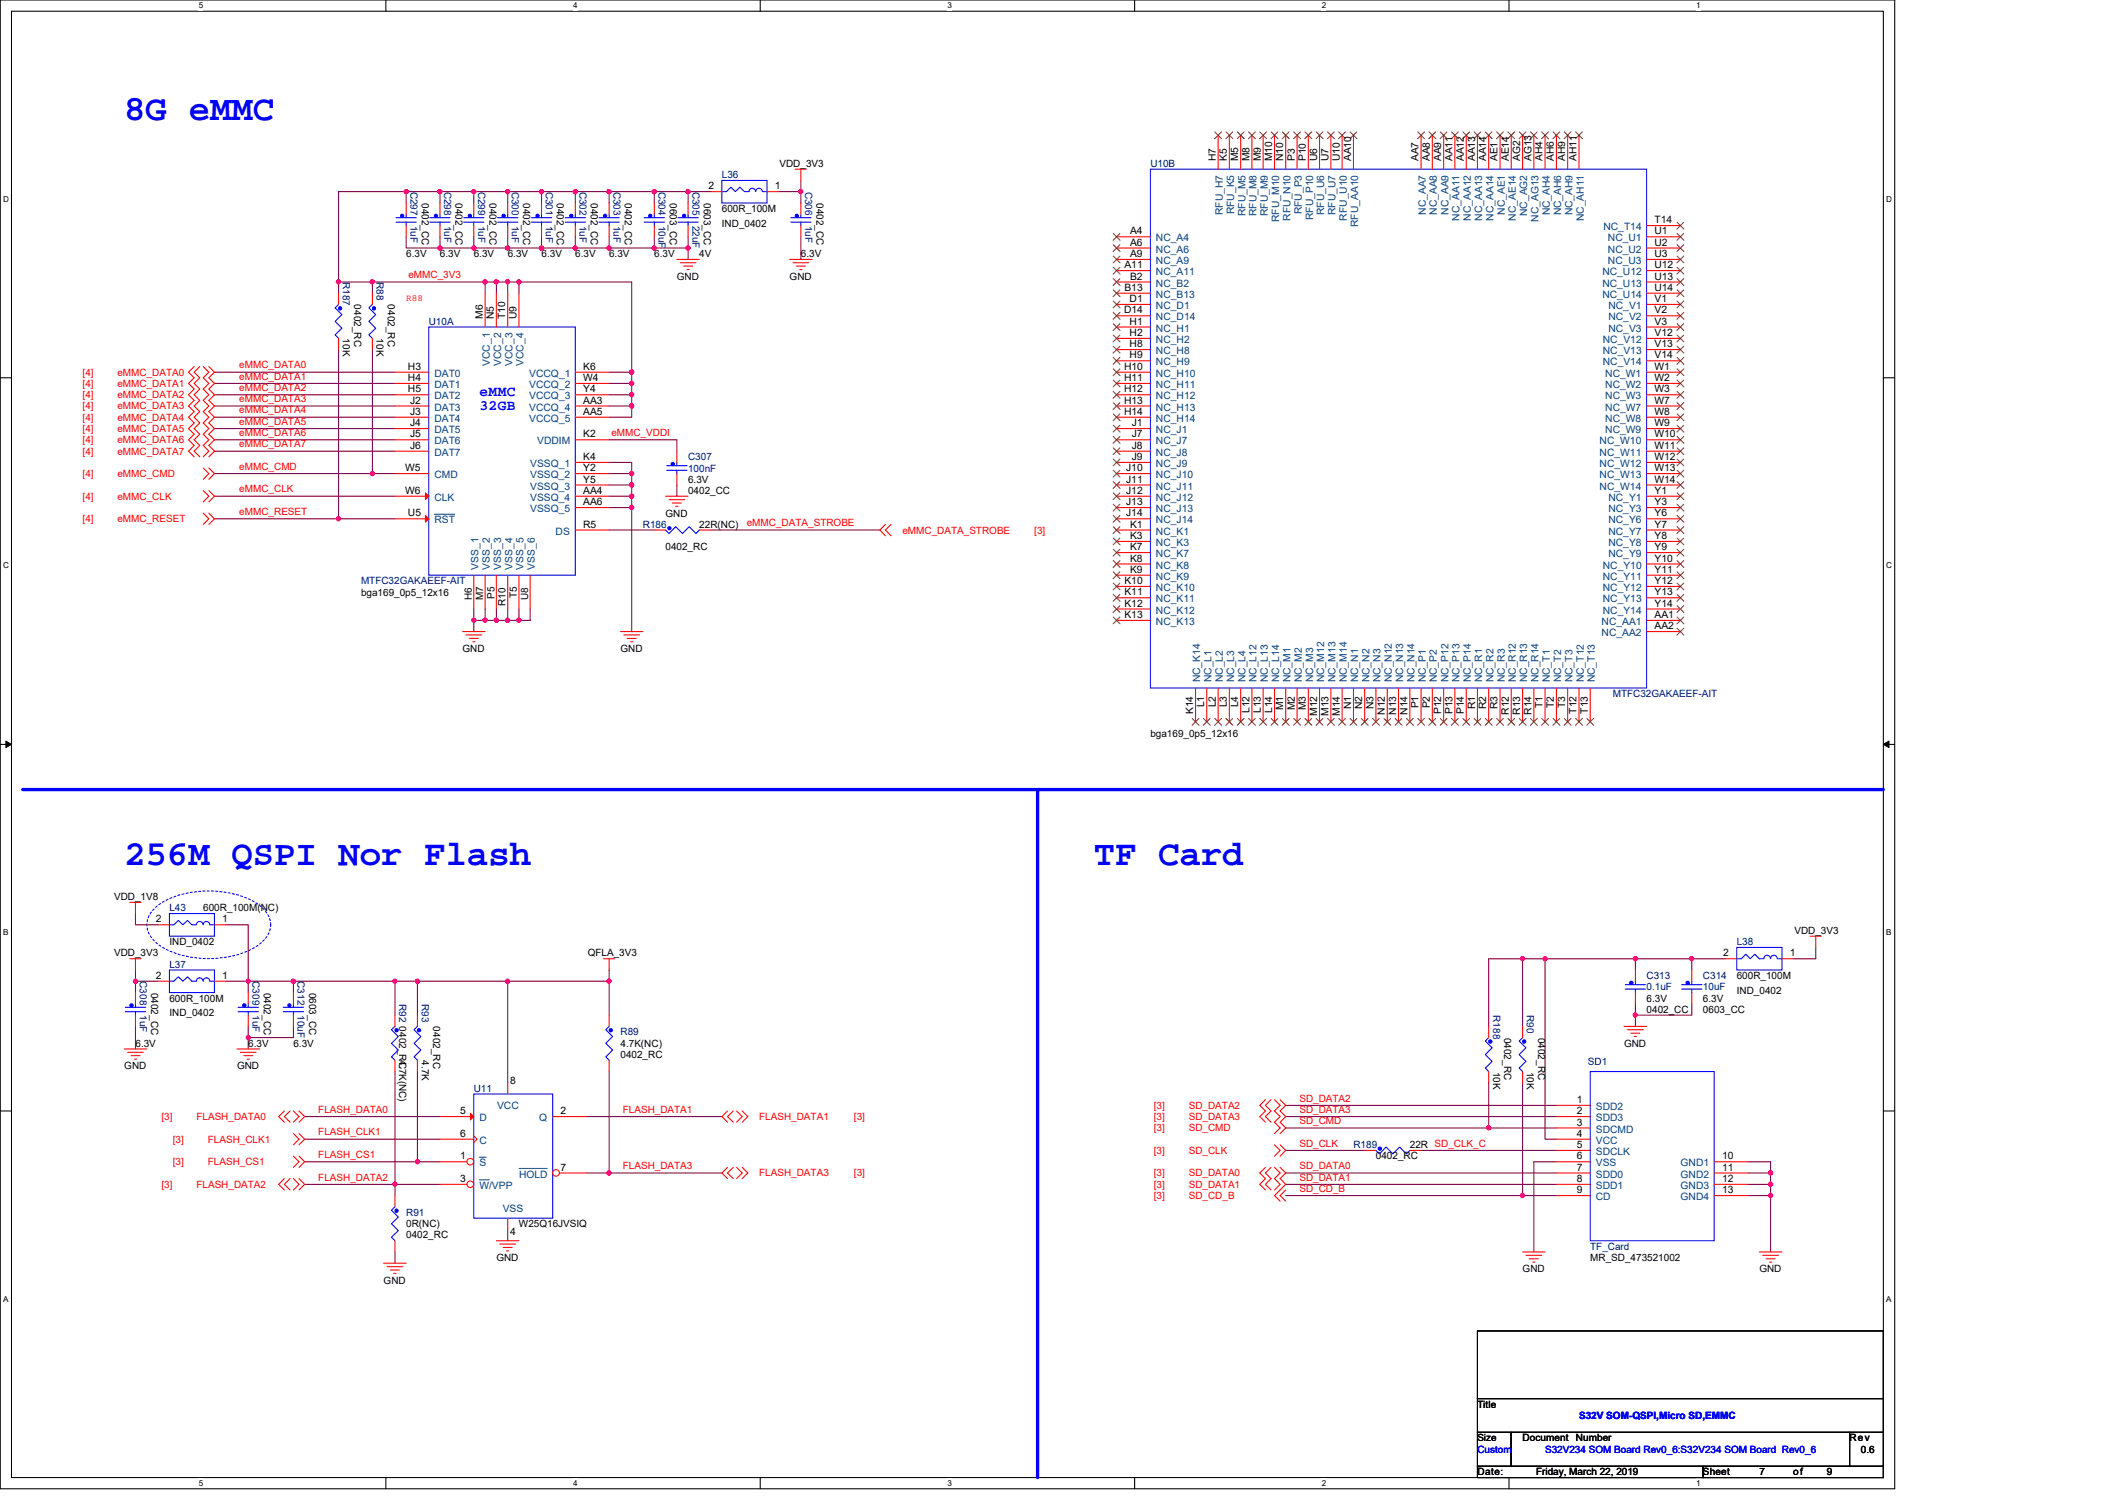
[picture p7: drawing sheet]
<svg xmlns="http://www.w3.org/2000/svg" width="297mm" height="210mm" viewBox="0 0 297 210" stroke-linecap="round" stroke-linejoin="round" font-family="sans-serif">
<defs><g id="words">
<g font-size="5" fill="#00f">
<text x="17.4" y="16.8">8G eMMC</text>
<text x="17.4" y="120.7">256M QSPI Nor Flash</text>
<text x="152.8" y="120.7">TF Card</text>
</g>
<g font-size="2" fill="#00f">
<text x="67" y="55.2">eMMC</text>
<text x="67" y="57.3">32GB</text>
</g>
<g font-size="1.4">
<text x="108.9" y="23.3">VDD_3V3</text>
<text x="169.8" y="22.5" transform="rotate(-90 169.8 22.5)">H7</text>
<text x="171.3" y="22.5" transform="rotate(-90 171.3 22.5)">K5</text>
<text x="172.9" y="22.5" transform="rotate(-90 172.9 22.5)">M5</text>
<text x="174.5" y="22.5" transform="rotate(-90 174.5 22.5)">M8</text>
<text x="176.1" y="22.5" transform="rotate(-90 176.1 22.5)">M9</text>
<text x="177.6" y="22.5" transform="rotate(-90 177.6 22.5)">M10</text>
<text x="179.2" y="22.5" transform="rotate(-90 179.2 22.5)">N10</text>
<text x="180.8" y="22.5" transform="rotate(-90 180.8 22.5)">P3</text>
<text x="182.4" y="22.5" transform="rotate(-90 182.4 22.5)">P10</text>
<text x="183.9" y="22.5" transform="rotate(-90 183.9 22.5)">U6</text>
<text x="185.5" y="22.5" transform="rotate(-90 185.5 22.5)">U7</text>
<text x="187.1" y="22.5" transform="rotate(-90 187.1 22.5)">U10</text>
<text x="188.7" y="22.5" transform="rotate(-90 188.7 22.5)">AA10</text>
<text x="198.1" y="22.5" transform="rotate(-90 198.1 22.5)">AA7</text>
<text x="199.7" y="22.5" transform="rotate(-90 199.7 22.5)">AA8</text>
<text x="201.3" y="22.5" transform="rotate(-90 201.3 22.5)">AA9</text>
<text x="202.8" y="22.5" transform="rotate(-90 202.8 22.5)">AA11</text>
<text x="204.4" y="22.5" transform="rotate(-90 204.4 22.5)">AA12</text>
<text x="206" y="22.5" transform="rotate(-90 206 22.5)">AA13</text>
<text x="207.6" y="22.5" transform="rotate(-90 207.6 22.5)">AA14</text>
<text x="209.1" y="22.5" transform="rotate(-90 209.1 22.5)">AE1</text>
<text x="210.7" y="22.5" transform="rotate(-90 210.7 22.5)">AE14</text>
<text x="212.3" y="22.5" transform="rotate(-90 212.3 22.5)">AG2</text>
<text x="213.9" y="22.5" transform="rotate(-90 213.9 22.5)">AG13</text>
<text x="215.4" y="22.5" transform="rotate(-90 215.4 22.5)">AH4</text>
<text x="217" y="22.5" transform="rotate(-90 217 22.5)">AH6</text>
<text x="218.6" y="22.5" transform="rotate(-90 218.6 22.5)">AH9</text>
<text x="220.2" y="22.5" transform="rotate(-90 220.2 22.5)">AH11</text>
<text x="58.9" y="28.3" transform="rotate(90 58.9 28.3)">0402_CC</text>
<text x="63.6" y="28.3" transform="rotate(90 63.6 28.3)">0402_CC</text>
<text x="68.3" y="28.3" transform="rotate(90 68.3 28.3)">0402_CC</text>
<text x="73.1" y="28.3" transform="rotate(90 73.1 28.3)">0402_CC</text>
<text x="77.8" y="28.3" transform="rotate(90 77.8 28.3)">0402_CC</text>
<text x="82.5" y="28.3" transform="rotate(90 82.5 28.3)">0402_CC</text>
<text x="87.2" y="28.3" transform="rotate(90 87.2 28.3)">0402_CC</text>
<text x="93.5" y="28.3" transform="rotate(90 93.5 28.3)">0603_CC</text>
<text x="98.3" y="28.3" transform="rotate(90 98.3 28.3)">0603_CC</text>
<text x="98.9" y="26.4">2</text>
<text x="100.8" y="29.6">600R_100M</text>
<text x="108.2" y="26.4">1</text>
<text x="114" y="28.3" transform="rotate(90 114 28.3)">0402_CC</text>
<text x="56.7" y="35.9">6.3V</text>
<text x="61.4" y="35.9">6.3V</text>
<text x="66.2" y="35.9">6.3V</text>
<text x="70.9" y="35.9">6.3V</text>
<text x="75.6" y="35.9">6.3V</text>
<text x="80.3" y="35.9">6.3V</text>
<text x="85.1" y="35.9">6.3V</text>
<text x="91.4" y="35.9">6.3V</text>
<text x="97.7" y="35.9">4V</text>
<text x="100.8" y="31.7">IND_0402</text>
<text x="111.8" y="35.9">6.3V</text>
<text x="157.8" y="32.7">A4</text>
<text x="157.8" y="34.3">A6</text>
<text x="157.8" y="35.9">A9</text>
<text x="231.1" y="31.2">T14</text>
<text x="231.1" y="32.7">U1</text>
<text x="231.1" y="34.3">U2</text>
<text x="231.1" y="35.9">U3</text>
<text x="94.5" y="39.1">GND</text>
<text x="110.3" y="39.1">GND</text>
<text x="157" y="37.4">A11</text>
<text x="157" y="40.6">B13</text>
<text x="157.8" y="39">B2</text>
<text x="231.1" y="37.4">U12</text>
<text x="231.1" y="39">U13</text>
<text x="231.1" y="40.6">U14</text>
<text x="47.9" y="47.2" transform="rotate(90 47.9 47.2)">10K</text>
<text x="49.4" y="42.5" transform="rotate(90 49.4 42.5)">0402_RC</text>
<text x="52.6" y="47.2" transform="rotate(90 52.6 47.2)">10K</text>
<text x="54.2" y="42.5" transform="rotate(90 54.2 42.5)">0402_RC</text>
<text x="67.4" y="44.6" transform="rotate(-90 67.4 44.6)">M6</text>
<text x="69" y="44.6" transform="rotate(-90 69 44.6)">N5</text>
<text x="70.6" y="44.6" transform="rotate(-90 70.6 44.6)">T10</text>
<text x="72.1" y="44.6" transform="rotate(-90 72.1 44.6)">U9</text>
<text x="157" y="43.8">D14</text>
<text x="157.8" y="42.2">D1</text>
<text x="157.8" y="45.3">H1</text>
<text x="157.8" y="46.9">H2</text>
<text x="231.1" y="42.2">V1</text>
<text x="231.1" y="43.8">V2</text>
<text x="231.1" y="45.3">V3</text>
<text x="231.1" y="46.9">V12</text>
<text x="57" y="53.2">H4</text>
<text x="57" y="51.6">H3</text>
<text x="81.4" y="51.6">K6</text>
<text x="81.4" y="53.2">W4</text>
<text x="157" y="51.6">H10</text>
<text x="157" y="53.2">H11</text>
<text x="157.8" y="48.5">H8</text>
<text x="157.8" y="50">H9</text>
<text x="231.1" y="48.5">V13</text>
<text x="231.1" y="50">V14</text>
<text x="231.1" y="51.6">W1</text>
<text x="231.1" y="53.2">W2</text>
<text x="57" y="54.8">H5</text>
<text x="57.3" y="59.5">J4</text>
<text x="57.3" y="57.9">J3</text>
<text x="57.3" y="56.3">J2</text>
<text x="81.4" y="54.8">Y4</text>
<text x="81.4" y="56.3">AA3</text>
<text x="81.4" y="57.9">AA5</text>
<text x="157" y="54.8">H12</text>
<text x="157" y="56.3">H13</text>
<text x="157" y="57.9">H14</text>
<text x="158" y="59.5">J1</text>
<text x="231.1" y="54.8">W3</text>
<text x="231.1" y="56.3">W7</text>
<text x="231.1" y="57.9">W8</text>
<text x="231.1" y="59.5">W9</text>
<text x="56.6" y="65.8">W5</text>
<text x="57.3" y="62.7">J6</text>
<text x="57.3" y="61.1">J5</text>
<text x="81.4" y="64.2">K4</text>
<text x="81.4" y="65.8">Y2</text>
<text x="81.4" y="61.1">K2</text>
<text x="157.3" y="65.8">J10</text>
<text x="158" y="61.1">J7</text>
<text x="158" y="62.7">J8</text>
<text x="158" y="64.2">J9</text>
<text x="231.1" y="65.8">W13</text>
<text x="231.1" y="64.2">W12</text>
<text x="231.1" y="61.1">W10</text>
<text x="231.1" y="62.7">W11</text>
<text x="56.6" y="68.9">W6</text>
<text x="81.4" y="67.4">Y5</text>
<text x="81.4" y="68.9">AA4</text>
<text x="81.4" y="70.5">AA6</text>
<text x="96.1" y="67.4">6.3V</text>
<text x="96.1" y="69">0402_CC</text>
<text x="157.3" y="67.4">J11</text>
<text x="157.3" y="68.9">J12</text>
<text x="157.3" y="70.5">J13</text>
<text x="231.1" y="70.5">Y3</text>
<text x="231.1" y="68.9">Y1</text>
<text x="231.1" y="67.4">W14</text>
<text x="57" y="72.1">U5</text>
<text x="81.4" y="73.7">R5</text>
<text x="92.9" y="76.9">0402_RC</text>
<text x="92.9" y="72.1">GND</text>
<text x="97.7" y="73.7">22R(NC)</text>
<text x="157.3" y="72.1">J14</text>
<text x="157.8" y="73.7">K1</text>
<text x="157.8" y="75.2">K3</text>
<text x="157.8" y="76.8">K7</text>
<text x="231.1" y="76.8">Y9</text>
<text x="231.1" y="75.2">Y8</text>
<text x="231.1" y="73.7">Y7</text>
<text x="231.1" y="72.1">Y6</text>
<text x="50.4" y="83.1">bga169_0p5_12x16</text>
<text x="65.9" y="83.8" transform="rotate(-90 65.9 83.8)">H6</text>
<text x="67.5" y="83.8" transform="rotate(-90 67.5 83.8)">M7</text>
<text x="69" y="83.6" transform="rotate(-90 69 83.6)">P5</text>
<text x="72.2" y="83.5" transform="rotate(-90 72.2 83.5)">T5</text>
<text x="73.8" y="83.8" transform="rotate(-90 73.8 83.8)">U8</text>
<text x="157" y="81.5">K10</text>
<text x="157" y="83.1">K11</text>
<text x="157.8" y="78.4">K8</text>
<text x="157.8" y="80">K9</text>
<text x="231.1" y="83.1">Y13</text>
<text x="231.1" y="81.5">Y12</text>
<text x="231.1" y="80">Y11</text>
<text x="231.1" y="78.4">Y10</text>
<text x="70.6" y="84.6" transform="rotate(-90 70.6 84.6)">R10</text>
<text x="157" y="84.7">K12</text>
<text x="157" y="86.3">K13</text>
<text x="231.1" y="87.8">AA2</text>
<text x="231.1" y="86.3">AA1</text>
<text x="231.1" y="84.7">Y14</text>
<text x="64.6" y="91">GND</text>
<text x="86.7" y="91">GND</text>
<text x="166.6" y="99.7" transform="rotate(-90 166.6 99.7)">K14</text>
<text x="168.2" y="98.8" transform="rotate(-90 168.2 98.8)">L1</text>
<text x="169.8" y="98.8" transform="rotate(-90 169.8 98.8)">L2</text>
<text x="171.3" y="98.8" transform="rotate(-90 171.3 98.8)">L3</text>
<text x="172.9" y="98.8" transform="rotate(-90 172.9 98.8)">L4</text>
<text x="174.5" y="99.6" transform="rotate(-90 174.5 99.6)">L12</text>
<text x="176.1" y="99.6" transform="rotate(-90 176.1 99.6)">L13</text>
<text x="177.6" y="99.6" transform="rotate(-90 177.6 99.6)">L14</text>
<text x="179.2" y="99.2" transform="rotate(-90 179.2 99.2)">M1</text>
<text x="180.8" y="99.2" transform="rotate(-90 180.8 99.2)">M2</text>
<text x="182.4" y="99.2" transform="rotate(-90 182.4 99.2)">M3</text>
<text x="183.9" y="100" transform="rotate(-90 183.9 100)">M12</text>
<text x="185.5" y="100" transform="rotate(-90 185.5 100)">M13</text>
<text x="187.1" y="100" transform="rotate(-90 187.1 100)">M14</text>
<text x="188.7" y="99" transform="rotate(-90 188.7 99)">N1</text>
<text x="190.2" y="99" transform="rotate(-90 190.2 99)">N2</text>
<text x="191.8" y="99" transform="rotate(-90 191.8 99)">N3</text>
<text x="193.4" y="99.8" transform="rotate(-90 193.4 99.8)">N12</text>
<text x="195" y="99.8" transform="rotate(-90 195 99.8)">N13</text>
<text x="196.6" y="99.8" transform="rotate(-90 196.6 99.8)">N14</text>
<text x="198.1" y="98.9" transform="rotate(-90 198.1 98.9)">P1</text>
<text x="199.7" y="98.9" transform="rotate(-90 199.7 98.9)">P2</text>
<text x="201.3" y="99.7" transform="rotate(-90 201.3 99.7)">P12</text>
<text x="202.8" y="99.7" transform="rotate(-90 202.8 99.7)">P13</text>
<text x="204.4" y="99.7" transform="rotate(-90 204.4 99.7)">P14</text>
<text x="206" y="99" transform="rotate(-90 206 99)">R1</text>
<text x="207.6" y="99" transform="rotate(-90 207.6 99)">R2</text>
<text x="209.1" y="99" transform="rotate(-90 209.1 99)">R3</text>
<text x="210.7" y="99.8" transform="rotate(-90 210.7 99.8)">R12</text>
<text x="212.3" y="99.8" transform="rotate(-90 212.3 99.8)">R13</text>
<text x="213.9" y="99.8" transform="rotate(-90 213.9 99.8)">R14</text>
<text x="215.4" y="98.8" transform="rotate(-90 215.4 98.8)">T1</text>
<text x="217" y="98.8" transform="rotate(-90 217 98.8)">T2</text>
<text x="218.6" y="98.8" transform="rotate(-90 218.6 98.8)">T3</text>
<text x="220.2" y="99.7" transform="rotate(-90 220.2 99.7)">T12</text>
<text x="221.7" y="99.7" transform="rotate(-90 221.7 99.7)">T13</text>
<text x="160.7" y="102.8">bga169_0p5_12x16</text>
<text x="15.9" y="125.7">VDD_1V8</text>
<text x="21.8" y="128.8">2</text>
<text x="23.7" y="132">IND_0402</text>
<text x="28.4" y="127.3">600R_100M(NC)</text>
<text x="31" y="128.8">1</text>
<text x="250.6" y="130.4">VDD_3V3</text>
<text x="15.9" y="133.5">VDD_3V3</text>
<text x="21.8" y="136.7">2</text>
<text x="31" y="136.7">1</text>
<text x="82.1" y="133.5">QFLA_3V3</text>
<text x="240.7" y="133.5">2</text>
<text x="242.5" y="136.7">600R_100M</text>
<text x="250" y="133.5">1</text>
<text x="21.1" y="138.6" transform="rotate(90 21.1 138.6)">0402_CC</text>
<text x="23.7" y="139.8">600R_100M</text>
<text x="23.7" y="141.9">IND_0402</text>
<text x="36.8" y="138.6" transform="rotate(90 36.8 138.6)">0402_CC</text>
<text x="43.2" y="138.6" transform="rotate(90 43.2 138.6)">0603_CC</text>
<text x="55.7" y="143.3" transform="rotate(90 55.7 143.3)">0402_RC</text>
<text x="60.5" y="143.3" transform="rotate(90 60.5 143.3)">0402_RC</text>
<text x="230" y="139.8">6.3V</text>
<text x="230" y="141.4">0402_CC</text>
<text x="237.8" y="139.8">6.3V</text>
<text x="237.8" y="141.4">0603_CC</text>
<text x="242.5" y="138.7">IND_0402</text>
<text x="17.4" y="149.3">GND</text>
<text x="18.9" y="146.1">6.3V</text>
<text x="33.1" y="149.3">GND</text>
<text x="34.7" y="146.1">6.3V</text>
<text x="41" y="146.1">6.3V</text>
<text x="55.7" y="148" transform="rotate(90 55.7 148)">4.7K(NC)</text>
<text x="58.9" y="148" transform="rotate(90 58.9 148)">4.7K</text>
<text x="86.7" y="146.1">4.7K(NC)</text>
<text x="86.7" y="147.7">0402_RC</text>
<text x="208.5" y="149.6" transform="rotate(90 208.5 149.6)">10K</text>
<text x="210.1" y="144.9" transform="rotate(90 210.1 144.9)">0402_RC</text>
<text x="213.2" y="149.6" transform="rotate(90 213.2 149.6)">10K</text>
<text x="214.8" y="144.9" transform="rotate(90 214.8 144.9)">0402_RC</text>
<text x="226.8" y="146.1">GND</text>
<text x="64.3" y="155.6">5</text>
<text x="71.2" y="151.3">8</text>
<text x="78.3" y="155.6">2</text>
<text x="220.2" y="154">1</text>
<text x="220.2" y="155.6">2</text>
<text x="64.3" y="158.7">6</text>
<text x="64.3" y="161.9">1</text>
<text x="192.1" y="161.9">0402_RC</text>
<text x="196.9" y="160.3">22R SD_CLK_C</text>
<text x="220.2" y="157.1">3</text>
<text x="220.2" y="158.7">4</text>
<text x="220.2" y="160.3">5</text>
<text x="220.2" y="161.9">6</text>
<text x="240.5" y="161.9">10</text>
<text x="64.3" y="165">3</text>
<text x="78.3" y="163.4">7</text>
<text x="220.2" y="163.4">7</text>
<text x="220.2" y="165">8</text>
<text x="220.2" y="166.6">9</text>
<text x="240.5" y="163.4">11</text>
<text x="240.5" y="165">12</text>
<text x="240.5" y="166.6">13</text>
<text x="56.7" y="171.3">0R(NC)</text>
<text x="56.7" y="172.9">0402_RC</text>
<text x="71.2" y="172.4">4</text>
<text x="72.5" y="171.3">W25Q16JVSIQ</text>
<text x="53.6" y="179.2">GND</text>
<text x="69.3" y="176.1">GND</text>
<text x="212.6" y="177.6">GND</text>
<text x="222.1" y="176.1">MR_SD_473521002</text>
<text x="245.7" y="177.6">GND</text>
<text x="206.3" y="196.5">Title</text>
<text x="206.3" y="201.2">Size</text>
<text x="212.6" y="201.3">Document</text>
<text x="220.1" y="201.3">Number</text>
<text x="258.3" y="201.3">Rev</text>
<text x="259.9" y="202.8">0.6</text>
<text x="206.3" y="206">Date:</text>
<text x="214.5" y="206">Friday, March 22, 2019</text>
<text x="237.8" y="206">Sheet</text>
<text x="245.7" y="206">7</text>
<text x="250.4" y="206">of</text>
<text x="255.1" y="206">9</text>
</g>
<g font-size="1.4" fill="#000080">
<text x="160.7" y="23.3">U10B</text>
<text x="57.3" y="26.8" transform="rotate(90 57.3 26.8)">C297</text>
<text x="62" y="26.8" transform="rotate(90 62 26.8)">C298</text>
<text x="66.8" y="26.8" transform="rotate(90 66.8 26.8)">C299</text>
<text x="71.5" y="26.8" transform="rotate(90 71.5 26.8)">C300</text>
<text x="76.2" y="26.8" transform="rotate(90 76.2 26.8)">C301</text>
<text x="80.9" y="26.8" transform="rotate(90 80.9 26.8)">C302</text>
<text x="85.7" y="26.8" transform="rotate(90 85.7 26.8)">C303</text>
<text x="92" y="26.8" transform="rotate(90 92 26.8)">C304</text>
<text x="96.7" y="26.8" transform="rotate(90 96.7 26.8)">C305</text>
<text x="100.8" y="24.9">L36</text>
<text x="112.4" y="26.8" transform="rotate(90 112.4 26.8)">C306</text>
<text x="57.3" y="31.5" transform="rotate(90 57.3 31.5)">1uF</text>
<text x="62" y="31.5" transform="rotate(90 62 31.5)">1uF</text>
<text x="66.8" y="31.5" transform="rotate(90 66.8 31.5)">1uF</text>
<text x="71.5" y="31.5" transform="rotate(90 71.5 31.5)">1uF</text>
<text x="76.2" y="31.5" transform="rotate(90 76.2 31.5)">1uF</text>
<text x="80.9" y="31.5" transform="rotate(90 80.9 31.5)">1uF</text>
<text x="85.7" y="31.5" transform="rotate(90 85.7 31.5)">1uF</text>
<text x="92" y="31.5" transform="rotate(90 92 31.5)">10uF</text>
<text x="96.7" y="31.5" transform="rotate(90 96.7 31.5)">22uF</text>
<text x="112.4" y="31.5" transform="rotate(90 112.4 31.5)">1uF</text>
<text x="47.9" y="39.4" transform="rotate(90 47.9 39.4)">R187</text>
<text x="52.6" y="39.4" transform="rotate(90 52.6 39.4)">R88</text>
<text x="59.9" y="45.4">U10A</text>
<text x="96.1" y="64.3">C307</text>
<text x="96.1" y="65.8">100nF</text>
<text x="89.8" y="73.7">R186</text>
<text x="50.4" y="81.6">MTFC32GAKAEEF-AIT</text>
<text x="225.2" y="97.3">MTFC32GAKAEEF-AIT</text>
<text x="23.7" y="127.3">L43</text>
<text x="242.5" y="132">L38</text>
<text x="19.5" y="137" transform="rotate(90 19.5 137)">C308</text>
<text x="23.7" y="135.1">L37</text>
<text x="35.3" y="137" transform="rotate(90 35.3 137)">C309</text>
<text x="41.6" y="137" transform="rotate(90 41.6 137)">C312</text>
<text x="230" y="136.7">C313</text>
<text x="237.8" y="136.7">C314</text>
<text x="19.5" y="141.7" transform="rotate(90 19.5 141.7)">1uF</text>
<text x="35.3" y="141.7" transform="rotate(90 35.3 141.7)">1uF</text>
<text x="41.6" y="141.7" transform="rotate(90 41.6 141.7)">10uF</text>
<text x="55.7" y="140.1" transform="rotate(90 55.7 140.1)">R92</text>
<text x="58.9" y="140.1" transform="rotate(90 58.9 140.1)">R93</text>
<text x="208.5" y="141.7" transform="rotate(90 208.5 141.7)">R188</text>
<text x="213.2" y="141.7" transform="rotate(90 213.2 141.7)">R90</text>
<text x="230" y="138.3">0.1uF</text>
<text x="237.8" y="138.3">10uF</text>
<text x="86.7" y="144.6">R89</text>
<text x="221.8" y="148.7">SD1</text>
<text x="66.2" y="152.4">U11</text>
<text x="189" y="160.3">R189</text>
<text x="56.7" y="169.8">R91</text>
<text x="222.1" y="174.5">TF_Card</text>
</g>
<g font-size="1.4" fill="#004080">
<text x="172.3" y="29.9" transform="rotate(-90 172.3 29.9)">RFU_K5</text>
<text x="181.8" y="29.9" transform="rotate(-90 181.8 29.9)">RFU_P3</text>
<text x="199.1" y="30" transform="rotate(-90 199.1 30)">NC_AA7</text>
<text x="200.7" y="30" transform="rotate(-90 200.7 30)">NC_AA8</text>
<text x="202.3" y="30" transform="rotate(-90 202.3 30)">NC_AA9</text>
<text x="210.1" y="30" transform="rotate(-90 210.1 30)">NC_AE1</text>
<text x="161.4" y="33.7">NC_A4</text>
<text x="161.4" y="35.3">NC_A6</text>
<text x="170.8" y="30" transform="rotate(-90 170.8 30)">RFU_H7</text>
<text x="173.9" y="30.2" transform="rotate(-90 173.9 30.2)">RFU_M5</text>
<text x="175.5" y="30.2" transform="rotate(-90 175.5 30.2)">RFU_M8</text>
<text x="177.1" y="30.2" transform="rotate(-90 177.1 30.2)">RFU_M9</text>
<text x="178.6" y="31" transform="rotate(-90 178.6 31)">RFU_M10</text>
<text x="180.2" y="30.8" transform="rotate(-90 180.2 30.8)">RFU_N10</text>
<text x="183.4" y="30.7" transform="rotate(-90 183.4 30.7)">RFU_P10</text>
<text x="184.9" y="30" transform="rotate(-90 184.9 30)">RFU_U6</text>
<text x="186.5" y="30" transform="rotate(-90 186.5 30)">RFU_U7</text>
<text x="188.1" y="30.8" transform="rotate(-90 188.1 30.8)">RFU_U10</text>
<text x="189.7" y="31.7" transform="rotate(-90 189.7 31.7)">RFU_AA10</text>
<text x="203.8" y="30.8" transform="rotate(-90 203.8 30.8)">NC_AA11</text>
<text x="205.4" y="30.8" transform="rotate(-90 205.4 30.8)">NC_AA12</text>
<text x="207" y="30.8" transform="rotate(-90 207 30.8)">NC_AA13</text>
<text x="208.6" y="30.8" transform="rotate(-90 208.6 30.8)">NC_AA14</text>
<text x="211.7" y="30.8" transform="rotate(-90 211.7 30.8)">NC_AE14</text>
<text x="213.3" y="30.2" transform="rotate(-90 213.3 30.2)">NC_AG2</text>
<text x="214.9" y="31" transform="rotate(-90 214.9 31)">NC_AG13</text>
<text x="216.4" y="30.1" transform="rotate(-90 216.4 30.1)">NC_AH4</text>
<text x="218" y="30.1" transform="rotate(-90 218 30.1)">NC_AH6</text>
<text x="219.6" y="30.1" transform="rotate(-90 219.6 30.1)">NC_AH9</text>
<text x="221.2" y="30.9" transform="rotate(-90 221.2 30.9)">NC_AH11</text>
<text x="223.9" y="32.1">NC_T14</text>
<text x="224.6" y="33.7">NC_U1</text>
<text x="224.6" y="35.3">NC_U2</text>
<text x="161.4" y="36.9">NC_A9</text>
<text x="161.4" y="38.4">NC_A11</text>
<text x="161.4" y="40">NC_B2</text>
<text x="161.4" y="41.6">NC_B13</text>
<text x="223.8" y="38.4">NC_U12</text>
<text x="223.8" y="40">NC_U13</text>
<text x="223.8" y="41.6">NC_U14</text>
<text x="224.6" y="36.9">NC_U3</text>
<text x="161.4" y="43.1">NC_D1</text>
<text x="161.4" y="44.7">NC_D14</text>
<text x="161.4" y="46.3">NC_H1</text>
<text x="161.4" y="47.9">NC_H2</text>
<text x="223.8" y="47.9">NC_V12</text>
<text x="224.6" y="43.1">NC_V1</text>
<text x="224.6" y="44.7">NC_V2</text>
<text x="224.6" y="46.3">NC_V3</text>
<text x="60.7" y="52.6">DAT0</text>
<text x="68.4" y="51.1" transform="rotate(-90 68.4 51.1)">VCC_1</text>
<text x="70" y="51.1" transform="rotate(-90 70 51.1)">VCC_2</text>
<text x="71.6" y="51.1" transform="rotate(-90 71.6 51.1)">VCC_3</text>
<text x="73.1" y="51.1" transform="rotate(-90 73.1 51.1)">VCC_4</text>
<text x="73.9" y="52.6">VCCQ_1</text>
<text x="161.4" y="49.4">NC_H8</text>
<text x="161.4" y="51">NC_H9</text>
<text x="161.4" y="52.6">NC_H10</text>
<text x="223.8" y="49.4">NC_V13</text>
<text x="223.8" y="51">NC_V14</text>
<text x="224.2" y="52.6">NC_W1</text>
<text x="60.7" y="58.9">DAT4</text>
<text x="60.7" y="57.3">DAT3</text>
<text x="60.7" y="55.8">DAT2</text>
<text x="60.7" y="54.2">DAT1</text>
<text x="73.9" y="55.8">VCCQ_3</text>
<text x="73.9" y="54.2">VCCQ_2</text>
<text x="73.9" y="57.3">VCCQ_4</text>
<text x="73.9" y="58.9">VCCQ_5</text>
<text x="161.4" y="54.2">NC_H11</text>
<text x="161.4" y="55.8">NC_H12</text>
<text x="161.4" y="57.3">NC_H13</text>
<text x="161.4" y="58.9">NC_H14</text>
<text x="224.2" y="54.2">NC_W2</text>
<text x="224.2" y="55.8">NC_W3</text>
<text x="224.2" y="57.3">NC_W7</text>
<text x="224.2" y="58.9">NC_W8</text>
<text x="60.7" y="63.6">DAT7</text>
<text x="60.7" y="62">DAT6</text>
<text x="60.7" y="60.5">DAT5</text>
<text x="74" y="65.2">VSSQ_1</text>
<text x="75" y="62">VDDIM</text>
<text x="161.4" y="60.5">NC_J1</text>
<text x="161.4" y="62">NC_J7</text>
<text x="161.4" y="63.6">NC_J8</text>
<text x="161.4" y="65.2">NC_J9</text>
<text x="223.4" y="65.2">NC_W12</text>
<text x="223.4" y="62">NC_W10</text>
<text x="223.4" y="63.6">NC_W11</text>
<text x="224.2" y="60.5">NC_W9</text>
<text x="60.7" y="66.8">CMD</text>
<text x="60.7" y="69.9">CLK</text>
<text x="74" y="66.8">VSSQ_2</text>
<text x="74" y="68.3">VSSQ_3</text>
<text x="74" y="69.9">VSSQ_4</text>
<text x="74" y="71.5">VSSQ_5</text>
<text x="161.4" y="66.8">NC_J10</text>
<text x="161.4" y="68.3">NC_J11</text>
<text x="161.4" y="69.9">NC_J12</text>
<text x="161.4" y="71.5">NC_J13</text>
<text x="223.4" y="68.3">NC_W14</text>
<text x="223.4" y="66.8">NC_W13</text>
<text x="224.6" y="71.5">NC_Y3</text>
<text x="224.6" y="69.9">NC_Y1</text>
<text x="60.7" y="73.1">RST</text>
<text x="77.6" y="74.6">DS</text>
<text x="161.4" y="73.1">NC_J14</text>
<text x="161.4" y="74.6">NC_K1</text>
<text x="161.4" y="76.2">NC_K3</text>
<text x="161.4" y="77.8">NC_K7</text>
<text x="224.6" y="77.8">NC_Y9</text>
<text x="224.6" y="76.2">NC_Y8</text>
<text x="224.6" y="74.6">NC_Y7</text>
<text x="224.6" y="73.1">NC_Y6</text>
<text x="66.8" y="79.5" transform="rotate(-90 66.8 79.5)">VSS_1</text>
<text x="68.4" y="79.5" transform="rotate(-90 68.4 79.5)">VSS_2</text>
<text x="70" y="79.5" transform="rotate(-90 70 79.5)">VSS_3</text>
<text x="71.6" y="79.5" transform="rotate(-90 71.6 79.5)">VSS_4</text>
<text x="73.1" y="79.5" transform="rotate(-90 73.1 79.5)">VSS_5</text>
<text x="74.7" y="79.5" transform="rotate(-90 74.7 79.5)">VSS_6</text>
<text x="161.4" y="79.4">NC_K8</text>
<text x="161.4" y="80.9">NC_K9</text>
<text x="161.4" y="82.5">NC_K10</text>
<text x="223.8" y="82.5">NC_Y12</text>
<text x="223.8" y="80.9">NC_Y11</text>
<text x="223.8" y="79.4">NC_Y10</text>
<text x="161.4" y="84.1">NC_K11</text>
<text x="161.4" y="85.7">NC_K12</text>
<text x="161.4" y="87.2">NC_K13</text>
<text x="223.7" y="88.8">NC_AA2</text>
<text x="223.7" y="87.2">NC_AA1</text>
<text x="223.8" y="84.1">NC_Y13</text>
<text x="223.8" y="85.7">NC_Y14</text>
<text x="167.6" y="95.3" transform="rotate(-90 167.6 95.3)">NC_K14</text>
<text x="169.2" y="95.3" transform="rotate(-90 169.2 95.3)">NC_L1</text>
<text x="170.8" y="95.3" transform="rotate(-90 170.8 95.3)">NC_L2</text>
<text x="172.3" y="95.3" transform="rotate(-90 172.3 95.3)">NC_L3</text>
<text x="173.9" y="95.3" transform="rotate(-90 173.9 95.3)">NC_L4</text>
<text x="175.5" y="95.3" transform="rotate(-90 175.5 95.3)">NC_L12</text>
<text x="177.1" y="95.3" transform="rotate(-90 177.1 95.3)">NC_L13</text>
<text x="178.6" y="95.3" transform="rotate(-90 178.6 95.3)">NC_L14</text>
<text x="180.2" y="95.3" transform="rotate(-90 180.2 95.3)">NC_M1</text>
<text x="181.8" y="95.3" transform="rotate(-90 181.8 95.3)">NC_M2</text>
<text x="183.4" y="95.3" transform="rotate(-90 183.4 95.3)">NC_M3</text>
<text x="184.9" y="95.3" transform="rotate(-90 184.9 95.3)">NC_M12</text>
<text x="186.5" y="95.3" transform="rotate(-90 186.5 95.3)">NC_M13</text>
<text x="188.1" y="95.3" transform="rotate(-90 188.1 95.3)">NC_M14</text>
<text x="189.7" y="95.3" transform="rotate(-90 189.7 95.3)">NC_N1</text>
<text x="191.2" y="95.3" transform="rotate(-90 191.2 95.3)">NC_N2</text>
<text x="192.8" y="95.3" transform="rotate(-90 192.8 95.3)">NC_N3</text>
<text x="194.4" y="95.3" transform="rotate(-90 194.4 95.3)">NC_N12</text>
<text x="196" y="95.3" transform="rotate(-90 196 95.3)">NC_N13</text>
<text x="197.5" y="95.3" transform="rotate(-90 197.5 95.3)">NC_N14</text>
<text x="199.1" y="95.3" transform="rotate(-90 199.1 95.3)">NC_P1</text>
<text x="200.7" y="95.3" transform="rotate(-90 200.7 95.3)">NC_P2</text>
<text x="202.3" y="95.3" transform="rotate(-90 202.3 95.3)">NC_P12</text>
<text x="203.8" y="95.3" transform="rotate(-90 203.8 95.3)">NC_P13</text>
<text x="205.4" y="95.3" transform="rotate(-90 205.4 95.3)">NC_P14</text>
<text x="207" y="95.3" transform="rotate(-90 207 95.3)">NC_R1</text>
<text x="208.6" y="95.3" transform="rotate(-90 208.6 95.3)">NC_R2</text>
<text x="210.1" y="95.3" transform="rotate(-90 210.1 95.3)">NC_R3</text>
<text x="211.7" y="95.3" transform="rotate(-90 211.7 95.3)">NC_R12</text>
<text x="213.3" y="95.3" transform="rotate(-90 213.3 95.3)">NC_R13</text>
<text x="214.9" y="95.3" transform="rotate(-90 214.9 95.3)">NC_R14</text>
<text x="216.4" y="95.3" transform="rotate(-90 216.4 95.3)">NC_T1</text>
<text x="218" y="95.3" transform="rotate(-90 218 95.3)">NC_T2</text>
<text x="219.6" y="95.3" transform="rotate(-90 219.6 95.3)">NC_T3</text>
<text x="221.2" y="95.3" transform="rotate(-90 221.2 95.3)">NC_T12</text>
<text x="222.7" y="95.3" transform="rotate(-90 222.7 95.3)">NC_T13</text>
<text x="69.4" y="154.8">VCC</text>
<text x="222.9" y="155">SDD2</text>
<text x="66.9" y="156.5">D</text>
<text x="66.9" y="159.7">C</text>
<text x="75.3" y="156.5">Q</text>
<text x="222.9" y="156.5">SDD3</text>
<text x="222.9" y="158.1">SDCMD</text>
<text x="222.9" y="159.7">VCC</text>
<text x="222.9" y="161.2">SDCLK</text>
<text x="66.9" y="162.8">S</text>
<text x="66.9" y="166">W/VPP</text>
<text x="72.5" y="164.4">HOLD</text>
<text x="222.9" y="162.8">VSS</text>
<text x="222.9" y="164.4">SDD0</text>
<text x="222.9" y="166">SDD1</text>
<text x="222.9" y="167.6">CD</text>
<text x="234.7" y="162.8">GND1</text>
<text x="234.7" y="164.4">GND2</text>
<text x="234.7" y="166">GND3</text>
<text x="234.7" y="167.6">GND4</text>
<text x="70.2" y="169.2">VSS</text>
</g>
<g font-size="1.4" fill="#f00">
<text x="57" y="38.8">eMMC_3V3</text>
<text x="11.5" y="52.5">[4]</text>
<text x="16.4" y="52.5">eMMC_DATA0</text>
<text x="33.4" y="51.4">eMMC_DATA0</text>
<text x="33.4" y="53">eMMC_DATA1</text>
<text x="11.5" y="58.7">[4]</text>
<text x="11.5" y="57.2">[4]</text>
<text x="11.5" y="55.6">[4]</text>
<text x="11.5" y="54">[4]</text>
<text x="16.4" y="58.7">eMMC_DATA4</text>
<text x="16.4" y="57.2">eMMC_DATA3</text>
<text x="16.4" y="55.6">eMMC_DATA2</text>
<text x="16.4" y="54">eMMC_DATA1</text>
<text x="33.4" y="54.6">eMMC_DATA2</text>
<text x="33.4" y="56.2">eMMC_DATA3</text>
<text x="33.4" y="57.7">eMMC_DATA4</text>
<text x="33.4" y="59.3">eMMC_DATA5</text>
<text x="11.5" y="63.5">[4]</text>
<text x="11.5" y="61.9">[4]</text>
<text x="11.5" y="60.3">[4]</text>
<text x="16.4" y="63.5">eMMC_DATA7</text>
<text x="16.4" y="61.9">eMMC_DATA6</text>
<text x="16.4" y="60.3">eMMC_DATA5</text>
<text x="33.4" y="60.9">eMMC_DATA6</text>
<text x="33.4" y="62.5">eMMC_DATA7</text>
<text x="33.4" y="65.6">eMMC_CMD</text>
<text x="85.4" y="60.9">eMMC_VDDI</text>
<text x="11.5" y="66.6">[4]</text>
<text x="11.5" y="69.8">[4]</text>
<text x="16.4" y="66.6">eMMC_CMD</text>
<text x="16.4" y="69.8">eMMC_CLK</text>
<text x="33.4" y="68.7">eMMC_CLK</text>
<text x="33.4" y="71.9">eMMC_RESET</text>
<text x="11.5" y="72.9">[4]</text>
<text x="16.4" y="72.9">eMMC_RESET</text>
<text x="104.3" y="73.5">eMMC_DATA_STROBE</text>
<text x="126" y="74.5">eMMC_DATA_STROBE</text>
<text x="144.4" y="74.5">[3]</text>
<text x="44.4" y="155.4">FLASH_DATA0</text>
<text x="87" y="155.4">FLASH_DATA1</text>
<text x="161.1" y="154.8">[3]</text>
<text x="166" y="154.8">SD_DATA2</text>
<text x="181.5" y="153.8">SD_DATA2</text>
<text x="181.5" y="155.4">SD_DATA3</text>
<text x="22.6" y="156.4">[3]</text>
<text x="24.1" y="159.5">[3]</text>
<text x="27.4" y="156.4">FLASH_DATA0</text>
<text x="29" y="159.5">FLASH_CLK1</text>
<text x="44.4" y="158.5">FLASH_CLK1</text>
<text x="44.4" y="161.7">FLASH_CS1</text>
<text x="106" y="156.4">FLASH_DATA1</text>
<text x="119.2" y="156.4">[3]</text>
<text x="161.1" y="161.1">[3]</text>
<text x="161.1" y="157.9">[3]</text>
<text x="161.1" y="156.4">[3]</text>
<text x="166" y="161.1">SD_CLK</text>
<text x="166" y="157.9">SD_CMD</text>
<text x="166" y="156.4">SD_DATA3</text>
<text x="181.5" y="157">SD_CMD</text>
<text x="181.5" y="160.1">SD_CLK</text>
<text x="22.6" y="165.8">[3]</text>
<text x="24.1" y="162.7">[3]</text>
<text x="27.4" y="165.8">FLASH_DATA2</text>
<text x="29" y="162.7">FLASH_CS1</text>
<text x="44.4" y="164.8">FLASH_DATA2</text>
<text x="87" y="163.2">FLASH_DATA3</text>
<text x="106" y="164.3">FLASH_DATA3</text>
<text x="119.2" y="164.3">[3]</text>
<text x="161.1" y="165.8">[3]</text>
<text x="161.1" y="164.3">[3]</text>
<text x="161.1" y="167.4">[3]</text>
<text x="166" y="165.8">SD_DATA1</text>
<text x="166" y="164.3">SD_DATA0</text>
<text x="166" y="167.4">SD_CD_B</text>
<text x="181.5" y="163.2">SD_DATA0</text>
<text x="181.5" y="164.8">SD_DATA1</text>
<text x="181.5" y="166.4">SD_CD_B</text>
</g>
<g font-size="1.4" fill="#00f">
<text x="206.3" y="202.8">Custom</text>
<text x="215.8" y="202.8">S32V234 SOM Board Rev0_6:S32V234 SOM Board Rev0_6</text>
<text x="220.5" y="198.2">S32V SOM-QSPI,Micro SD,EMMC</text>
</g>
<text font-size="1.3" fill="#f00" x="56.7" y="42">R88</text>
<g font-size="1.1">
<text x="27.7" y="1.2">5</text>
<text x="80" y="1.2">4</text>
<text x="132.3" y="1.2">3</text>
<text x="184.6" y="1.2">2</text>
<text x="236.9" y="1.2">1</text>
<text x=".4" y="28.2">D</text>
<text x="263.4" y="28.2">D</text>
<text x=".4" y="79.4">C</text>
<text x="263.4" y="79.4">C</text>
<text x=".4" y="130.5">B</text>
<text x="263.4" y="130.5">B</text>
<text x=".4" y="181.7">A</text>
<text x="263.4" y="181.7">A</text>
<text x="27.7" y="207.5">5</text>
<text x="80" y="207.5">4</text>
<text x="132.3" y="207.5">3</text>
<text x="184.6" y="207.5">2</text>
<text x="236.9" y="207.5">1</text>
</g>
</g></defs>
<path d="M0 0h264.6v207.9h-264.6zM1.6 1.6h261.4v204.7h-261.4z" fill="none" stroke="#000" stroke-width=".15"/>
<g fill="#fff">
<path d="M27.7 .1h.7v1.3h-.7z"/>
<path d="M27.7 206.4h.7v1.3h-.7z"/>
</g>
<path d="M53.9 0v1.6M53.9 206.3v1.6" fill="none" stroke="#000" stroke-width=".15"/>
<g fill="#fff">
<path d="M80 .1h.6v1.3h-.6z"/>
<path d="M80 206.4h.6v1.3h-.6z"/>
</g>
<path d="M106.2 0v1.6M106.2 206.3v1.6" fill="none" stroke="#000" stroke-width=".15"/>
<g fill="#fff">
<path d="M132.3 .1h.6v1.3h-.6z"/>
<path d="M132.3 206.4h.6v1.3h-.6z"/>
</g>
<path d="M158.5 0v1.6M158.5 206.3v1.6" fill="none" stroke="#000" stroke-width=".15"/>
<g fill="#fff">
<path d="M184.6 .1h.6v1.3h-.6z"/>
<path d="M184.6 206.4h.6v1.3h-.6z"/>
</g>
<path d="M210.7 0v1.6M210.7 206.3v1.6" fill="none" stroke="#000" stroke-width=".15"/>
<g fill="#fff">
<path d="M236.9 .1h.6v1.3h-.6z"/>
<path d="M236.9 206.4h.6v1.3h-.6z"/>
<path d="M.4 27.2h.8v1.2h-.8z"/>
<path d="M263.4 27.2h.8v1.2h-.8z"/>
<path d="M.4 78.3h.8v1.3h-.8z"/>
<path d="M263.4 78.3h.8v1.3h-.8z"/>
</g>
<path d="M0 52.7h1.6M263 52.7h1.6" fill="none" stroke="#000" stroke-width=".15"/>
<g fill="#fff">
<path d="M.4 129.5h.8v1.3h-.8z"/>
<path d="M263.4 129.5h.8v1.3h-.8z"/>
</g>
<path d="M0 103.9h1.6M263 103.9h1.6" fill="none" stroke="#000" stroke-width=".15"/>
<path d="M.8 103.5l.8 .4-.8 .5zM263 103.9l.8-.4v.9z" fill="#000" stroke="#000" stroke-width=".14"/>
<g fill="#fff">
<path d="M.4 180.7h.8v1.3h-.8z"/>
<path d="M263.4 180.7h.8v1.3h-.8z"/>
</g>
<path d="M0 155.1h1.6M263 155.1h1.6M206.3 200h4.7v4.7h-4.7zM206.3 185.8h56.7v9.5h-56.7zM206.3 195.3h56.7v4.7h-56.7zM211 200h47.3v4.7h-47.3zM258.3 200h4.7v4.7h-4.7zM206.3 204.7h31.5v1.6h-31.5zM237.8 204.7h25.2v1.6h-25.2z" fill="none" stroke="#000" stroke-width=".15"/>
<path d="M3.2 110.2h259.8M144.9 110.2v96.1" fill="none" stroke="#00f" stroke-width=".47"/>
<path d="M21.3 127.1a9 9 0 0 1 5.3-2.5 13.8 13.8 0 0 1 9.1 1.4 3.5 3.5 0 0 1 2 3.8 5.6 5.6 0 0 1-3.8 3.3 14.2 14.2 0 0 1-11.3-.9 3.5 3.5 0 0 1-2-3.8l.3-.7z" fill="none" stroke="#00f" stroke-width=".15" stroke-dasharray=".3 .3"/>
<g fill="none" stroke="#800040" stroke-width=".15">
<path d="M52 39.4v1.5M52 39.4h-4.7v1.5M52 39.4h15.8M56.7 26.8v1.5M56.7 26.8h4.7M56.7 33.1v1.5h4.7M56.7 26.8h-9.4v12.6M61.4 34.6h4.8M61.4 26.8h4.8M61.4 33.1v1.5M61.4 26.8v1.5M66.2 33.1v1.5"/>
<path d="M66.2 26.8v1.5M66.2 34.6h4.7M66.2 26.8h4.7M67.8 39.4v1.5M67.8 39.4h1.5M69.3 39.4v1.5M69.3 39.4h1.6M70.9 26.8v1.5M70.9 39.4v1.5M70.9 39.4h1.6M70.9 26.8h4.7M70.9 33.1v1.5"/>
<path d="M70.9 34.6h4.7M72.5 39.4h15.7v12.6M72.5 39.4v1.5M75.6 33.1v1.5M75.6 26.8v1.5M75.6 34.6h4.7M75.6 26.8h4.7M80.3 33.1v1.5M80.3 34.6h4.8M80.3 26.8h4.8M80.3 26.8v1.5M85.1 26.8h6.3"/>
<path d="M85.1 34.6h6.3M85.1 33.1v1.5M85.1 26.8v1.5M91.4 26.8v1.5M91.4 33.1v1.5M91.4 34.6h4.7M91.4 26.8h4.7M96.1 33.1v1.5M96.1 34.6v1.6M96.1 26.8v1.5M96.1 26.8h3.1M108.7 26.8h3.1"/>
<path d="M111.8 33.1v3.1M111.8 26.8v1.5M111.8 25.2v1.6M29.9 52h25.3M29.9 53.5h25.3M29.9 55.1h25.3M29.9 56.7h25.3M29.9 58.3h25.3M29.9 59.8h25.3M47.3 48.8v23.6M52 48.8v17.3M85.1 56.7h3.1"/>
<path d="M85.1 55.1h3.1M85.1 53.5h3.1M85.1 52h3.1M88.2 56.7v1.6h-3.1M88.2 55.1v1.6M88.2 53.5v1.6M88.2 52v1.5M29.9 61.4h25.3M29.9 63h25.3M29.9 66.1h22.1M29.9 69.3h25.3M29.9 72.4h17.4"/>
<path d="M47.3 72.4h7.9M52 66.1h3.2M85.1 74h6.3M85.1 61.4h9.4v1.6M85.1 64.6h3.1v1.5M85.1 66.1h3.1M85.1 67.7h3.1M85.1 69.3h3.1M85.1 70.9h3.1M88.2 66.1v1.6M88.2 67.7v1.6M88.2 69.3v1.6"/>
<path d="M88.2 70.9v17.3M94.5 67.7v1.6M99.2 74h23.7M66.2 86.6h1.6M66.2 85v1.6M66.2 86.6v1.6M67.8 85v1.6M67.8 86.6h1.5M69.3 85v1.6M69.3 86.6h1.6M70.9 85v1.6M70.9 86.6h1.6"/>
<path d="M72.5 85v1.6M74 85v1.6h-1.5M18.9 127.6v1.5h3.2M18.9 137h3.2M18.9 135.4v1.6M18.9 137v1.6M31.5 129.1h3.2v7.9h-3.2M41 137h-6.3v1.6M41 137v1.6M41 137h17.3M55.2 137v4.7M58.3 137v4.7"/>
<path d="M58.3 137h12.6M70.9 137v14.2M70.9 137h14.2M85.1 135.4v1.6M85.1 137v4.7M212.6 133.9h-4.7v9.4M212.6 133.9h3.2M212.6 133.9v9.4M215.8 133.9v25.1h1.6M215.8 133.9h12.6M228.4 133.9v1.5M228.4 133.9h7.9"/>
<path d="M236.3 133.9v1.5M236.3 133.9h4.7M253.6 132.3v1.6h-3.2M18.9 143.3v3.2M34.7 143.3v1.6M34.7 144.9v1.6M41 143.3v1.6h-6.3M42.5 155.9h18.9M42.5 159h18.9M55.2 149.6v15.8M58.3 149.6v12.6M81.9 155.9h18.9"/>
<path d="M85.1 149.6v14.2M179.6 154.3h37.8M179.6 157.5h28.3M179.6 155.9h37.8M207.9 157.5h9.5M207.9 151.2v6.3M212.6 151.2v15.7M228.4 140.1v1.6M228.4 141.7v1.6M236.3 140.1v1.6h-7.9M42.5 162.2h15.8M42.5 165.4h12.7"/>
<path d="M55.2 165.4h6.2M55.2 174.8v1.6M55.2 165.4v1.5M58.3 162.2h3.1M70.9 171.6v1.6M81.9 163.8h3.2M85.1 163.8h15.7M179.6 160.6h11M179.6 166.9h33M179.6 163.8h37.8M179.6 165.4h37.8M198.5 160.6h18.9"/>
<path d="M212.6 166.9h4.8M217.4 162.2h-3.2v12.6M244.1 162.2h3.2v1.6M244.1 163.8h3.2M244.1 165.4h3.2M244.1 166.9h3.2M247.3 163.8v1.6M247.3 165.4v1.5M247.3 166.9v7.9"/>
</g>
<g fill="#f0f" stroke="#f0f" stroke-width=".15">
<circle cx="88.2" cy="56.7" r=".31"/>
<circle cx="88.2" cy="55.1" r=".3"/>
<circle cx="88.2" cy="53.5" r=".31"/>
<circle cx="88.2" cy="52" r=".31"/>
<circle cx="96.1" cy="34.6" r=".3"/>
<circle cx="91.4" cy="34.6" r=".3"/>
<circle cx="85.1" cy="34.6" r=".3"/>
<circle cx="80.3" cy="34.6" r=".3"/>
<circle cx="75.6" cy="34.6" r=".3"/>
<circle cx="70.9" cy="34.6" r=".3"/>
<circle cx="66.2" cy="34.6" r=".3"/>
<circle cx="61.4" cy="34.6" r=".3"/>
<circle cx="56.7" cy="26.8" r=".3"/>
<circle cx="61.4" cy="26.8" r=".3"/>
<circle cx="70.9" cy="26.8" r=".3"/>
<circle cx="66.2" cy="26.8" r=".3"/>
<circle cx="75.6" cy="26.8" r=".3"/>
<circle cx="80.3" cy="26.8" r=".3"/>
<circle cx="85.1" cy="26.8" r=".3"/>
<circle cx="91.4" cy="26.8" r=".3"/>
<circle cx="96.1" cy="26.8" r=".3"/>
<circle cx="111.8" cy="26.8" r=".3"/>
<circle cx="69.3" cy="39.3" r=".3"/>
<circle cx="70.9" cy="39.3" r=".3"/>
<circle cx="72.5" cy="39.3" r=".3"/>
<circle cx="67.7" cy="39.3" r=".3"/>
<circle cx="52" cy="39.3" r=".3"/>
<circle cx="67.7" cy="86.6" r=".3"/>
<circle cx="66.2" cy="86.6" r=".3"/>
<circle cx="70.9" cy="86.6" r=".3"/>
<circle cx="69.3" cy="86.6" r=".3"/>
<circle cx="72.5" cy="86.6" r=".3"/>
<circle cx="88.2" cy="67.7" r=".31"/>
<circle cx="88.2" cy="66.1" r=".3"/>
<circle cx="88.2" cy="69.3" r=".31"/>
<circle cx="88.2" cy="70.8" r=".3"/>
<circle cx="247.3" cy="163.8" r=".3"/>
<circle cx="247.3" cy="165.3" r=".3"/>
<circle cx="215.8" cy="133.8" r=".3"/>
<circle cx="236.2" cy="133.8" r=".3"/>
<circle cx="228.4" cy="133.8" r=".3"/>
<circle cx="228.4" cy="141.7" r=".3"/>
<circle cx="212.6" cy="166.9" r=".3"/>
<circle cx="34.7" cy="144.9" r=".3"/>
<circle cx="18.9" cy="137" r=".3"/>
<circle cx="34.7" cy="137" r=".3"/>
<circle cx="55.1" cy="137" r=".3"/>
<circle cx="41" cy="137" r=".3"/>
<circle cx="58.3" cy="137" r=".3"/>
<circle cx="70.9" cy="137" r=".3"/>
<circle cx="247.3" cy="166.9" r=".3"/>
<circle cx="47.3" cy="39.3" r=".3"/>
<circle cx="47.3" cy="72.4" r=".3"/>
<circle cx="212.6" cy="133.8" r=".3"/>
<circle cx="58.3" cy="162.2" r=".3"/>
<circle cx="55.1" cy="165.3" r=".3"/>
<circle cx="85.1" cy="137" r=".3"/>
<circle cx="85.1" cy="163.8" r=".31"/>
<circle cx="52" cy="66.1" r=".3"/>
<circle cx="207.9" cy="157.5" r=".3"/>
</g>
<g fill="none" stroke="#f00" stroke-width=".15">
<path d="M170.1 18.9v4.7M171.7 18.9v4.7M173.3 18.9v4.7M174.8 18.9v4.7M176.4 18.9v4.7M178 18.9v4.7M179.6 18.9v4.7M181.1 18.9v4.7M182.7 18.9v4.7M184.3 18.9v4.7M185.9 18.9v4.7M187.4 18.9v4.7"/>
<path d="M189 18.9v4.7M198.5 18.9v4.7M200 18.9v4.7M201.6 18.9v4.7M203.2 18.9v4.7M204.8 18.9v4.7M206.3 18.9v4.7M207.9 18.9v4.7M209.5 18.9v4.7M211 18.9v4.7M212.6 18.9v4.7M214.2 18.9v4.7"/>
<path d="M215.8 18.9v4.7M217.4 18.9v4.7M218.9 18.9v4.7M220.5 18.9v4.7M56.7 28.3v1.6M56.7 31.5v1.6M70.9 28.3v1.6M70.9 31.5v1.6M75.6 28.3v1.6M75.6 31.5v1.6M80.3 28.3v1.6M80.3 31.5v1.6"/>
<path d="M91.4 28.3v1.6M91.4 31.5v1.6M94.5 36.2h3.2M95 36.7h2.2M95.5 37.1h1.2M95.9 37.6h.3M96.1 28.3v1.6M96.1 31.5v1.6M110.3 36.2h3.1M110.7 36.7h2.2M111.1 23.6h1.5M111.2 37.1h1.3"/>
<path d="M111.7 37.6h.3M111.8 23.6v1.6M155.9 33.1h4.8M155.9 34.6h4.8M155.9 36.2h4.8M155.9 37.8h4.8M155.9 39.4h4.8M230 31.5h4.7M230 33.1h4.7M230 34.6h4.7M230 36.2h4.7M230 37.8h4.7"/>
<path d="M230 39.4h4.7M27.1 51.2l-.8 .8 .8 .7-.8 .8 .8 .8-.8 .8 .8 .8-.8 .8 .8 .8-.8 .8 .8 .8-.8 .7 .8 .8-.8 .8 .8 .8-.8 .8 .8 .8M27.9 51.2l-.8 .8 .8 .7-.8 .8 .8 .8-.8 .8 .8 .8-.8 .8 .8 .8-.8 .8 .8 .8-.8 .7 .8 .8-.8 .8 .8 .8-.8 .8 .8 .8M28.4 51.2l.8 .8-.8 .7 .8 .8-.8 .8 .8 .8-.8 .8 .8 .8-.8 .8 .8 .8-.8 .8 .8 .7-.8 .8 .8 .8-.8 .8 .8 .8-.8 .8M29.2 51.2l.7 .8-.7 .7 .7 .8-.7 .8 .7 .8-.7 .8 .7 .8-.7 .8 .7 .8-.7 .8 .7 .7-.7 .8 .7 .8-.7 .8 .7 .8-.7 .8M52 40.9v1.6M52 47.2v1.6M55.2 59.8h4.7M55.2 58.3h4.7M55.2 56.7h4.7M55.2 55.1h4.7M55.2 53.5h4.7"/>
<path d="M55.2 52h4.7M67.8 40.9v4.8M69.3 40.9v4.8M70.9 40.9v4.8M72.5 40.9v4.8M80.3 52h4.8M80.3 55.1h4.8M80.3 53.5h4.8M80.3 56.7h4.8M80.3 58.3h4.8M155.9 40.9h4.8M155.9 42.5h4.8"/>
<path d="M155.9 44.1h4.8M155.9 45.7h4.8M155.9 47.2h4.8M155.9 48.8h4.8M155.9 50.4h4.8M155.9 52h4.8M155.9 53.5h4.8M155.9 55.1h4.8M155.9 56.7h4.8M155.9 58.3h4.8M155.9 59.8h4.8M230 40.9h4.7"/>
<path d="M230 42.5h4.7M230 44.1h4.7M230 45.7h4.7M230 47.2h4.7M230 48.8h4.7M230 50.4h4.7M230 52h4.7M230 53.5h4.7M230 55.1h4.7M230 56.7h4.7M230 58.3h4.7M230 59.8h4.7"/>
<path d="M28.4 65.3l.8 .8-.8 .8M28.4 68.5l.8 .8-.8 .8M28.4 71.6l.8 .8-.8 .8M29.2 65.3l.7 .8-.7 .8M29.2 68.5l.7 .8-.7 .8M29.2 71.6l.7 .8-.7 .8M55.2 63h4.7M55.2 61.4h4.7M55.2 72.4h4.7M55.2 66.1h4.7M55.2 69.3h4.7M80.3 61.4h4.8"/>
<path d="M80.3 64.6h4.8M80.3 66.1h4.8M80.3 67.7h4.8M80.3 69.3h4.8M80.3 70.9h4.8M80.3 74h4.8M92.9 69.3h3.2M93.4 69.8h2.2M93.9 70.2h1.2M94.4 70.7h.3M94.5 63v1.6M94.5 66.1v1.6"/>
<path d="M123.7 73.2l-.8 .8 .8 .8M124.4 73.2l-.7 .8 .7 .8M155.9 61.4h4.8M155.9 63h4.8M155.9 64.6h4.8M155.9 66.1h4.8M155.9 67.7h4.8M155.9 69.3h4.8M155.9 70.9h4.8M155.9 72.4h4.8M155.9 74h4.8M155.9 75.6h4.8"/>
<path d="M155.9 77.2h4.8M155.9 78.7h4.8M230 78.7h4.7M230 77.2h4.7M230 75.6h4.7M230 74h4.7M230 72.4h4.7M230 70.9h4.7M230 69.3h4.7M230 67.7h4.7M230 66.1h4.7M230 64.6h4.7"/>
<path d="M230 61.4h4.7M230 63h4.7M64.6 88.2h3.2M65.1 88.6h2.2M65.5 89.1h1.3M66 89.6h.3M66.2 80.3v4.7M67.8 80.3v4.7M69.3 80.3v4.7M70.9 80.3v4.7M72.5 80.3v4.7M74 80.3v4.7"/>
<path d="M86.7 88.2h3.1M87.1 88.6h2.2M87.6 89.1h1.3M88.1 89.6h.3M155.9 80.3h4.8M155.9 81.9h4.8M155.9 83.5h4.8M155.9 85h4.8M155.9 86.6h4.8M167 96.1v4.7M168.5 96.1v4.7M170.1 96.1v4.7"/>
<path d="M171.7 96.1v4.7M173.3 96.1v4.7M174.8 96.1v4.7M176.4 96.1v4.7M178 96.1v4.7M179.6 96.1v4.7M181.1 96.1v4.7M182.7 96.1v4.7M184.3 96.1v4.7M185.9 96.1v4.7M187.4 96.1v4.7M189 96.1v4.7"/>
<path d="M190.6 96.1v4.7M192.1 96.1v4.7M193.7 96.1v4.7M195.3 96.1v4.7M196.9 96.1v4.7M198.5 96.1v4.7M200 96.1v4.7M201.6 96.1v4.7M203.2 96.1v4.7M204.8 96.1v4.7M206.3 96.1v4.7M207.9 96.1v4.7"/>
<path d="M209.5 96.1v4.7M211 96.1v4.7M212.6 96.1v4.7M214.2 96.1v4.7M215.8 96.1v4.7M217.4 96.1v4.7M218.9 96.1v4.7M220.5 96.1v4.7M222.1 96.1v4.7M230 83.5h4.7M230 81.9h4.7M230 80.3h4.7"/>
<path d="M230 88.2h4.7M230 85h4.7M230 86.6h4.7M18.1 133.9h1.6M18.1 126h1.6M18.9 133.9v1.5M18.9 126v1.6M18.9 138.6v1.5M22.1 129.1h1.6M22.1 137h1.6M29.9 129.1h1.6M29.9 137h1.6"/>
<path d="M34.7 138.6v1.5M41 138.6v1.5M84.3 133.9h1.5M85.1 133.9v1.5M228.4 135.4v1.6M228.4 138.6v1.5M241 133.9h1.5M248.9 133.9h1.5M252.8 130.7h1.6M253.6 130.7v1.6M17.4 146.5h3.1M17.8 146.9h2.2"/>
<path d="M18.3 147.4h1.3M18.8 147.9h.3M18.9 141.7v1.6M33.1 146.5h3.2M33.6 146.9h2.2M34.1 147.4h1.2M34.5 147.9h.3M34.7 141.7v1.6M39.7 155.1l-.8 .8 .8 .8M40.5 155.1l-.8 .8 .8 .8M41 141.7v1.6M41 158.3l.8 .7-.8 .8"/>
<path d="M41 155.1l.8 .8-.8 .8M41.8 158.3l.7 .7-.7 .8M41.8 155.1l.7 .8-.7 .8M85.1 141.7v1.6M85.1 148v1.6M101.6 155.1l-.8 .8 .8 .8M102.4 155.1l-.8 .8 .8 .8M102.9 155.1l.7 .8-.7 .8M103.6 155.1l.8 .8-.8 .8M176.7 153.5l-.8 .8 .8 .8-.8 .8 .8 .8M177.5 153.5l-.8 .8 .8 .8-.8 .8 .8 .8M178 159.8l.8 .8-.8 .8"/>
<path d="M178 153.5l.8 .8-.8 .8 .8 .8-.8 .8 .8 .8-.8 .8M178.8 159.8l.8 .8-.8 .8M178.8 153.5l.8 .8-.8 .8 .8 .8-.8 .8 .8 .8-.8 .8M212.6 143.3v1.6M212.6 149.6v1.6M226.8 143.3h3.2M227.3 143.8h2.2M227.8 144.3h1.2M228.2 144.7h.3M39.7 164.5l-.8 .9 .8 .7M40.5 164.5l-.8 .9 .8 .7M41 161.4l.8 .8-.8 .8"/>
<path d="M41 164.5l.8 .9-.8 .7M41.8 161.4l.7 .8-.7 .8M41.8 164.5l.7 .9-.7 .7M53.6 176.4h3.1M54.1 176.8h2.2M54.5 177.3h1.3M55 177.8h.3M69.3 173.2h3.2M69.8 173.7h2.2M70.3 174.2h1.2M70.7 174.6h.4M101.6 163l-.8 .8 .8 .7"/>
<path d="M102.4 163l-.8 .8 .8 .7M102.9 163l.7 .8-.7 .7M103.6 163l.8 .8-.8 .7M176.7 163l-.8 .8 .8 .7-.8 .9 .8 .7M177.5 163l-.8 .8 .8 .7-.8 .9 .8 .7M178 163l.8 .8-.8 .7 .8 .9-.8 .7M178.8 163l.8 .8-.8 .7 .8 .9-1.6 1.5 .8 .8M179.6 166.1l-.8 .8 .8 .8M190.6 160.6h1.5M196.9 160.6h1.6M212.6 174.8h3.2M213.1 175.3h2.2"/>
<path d="M213.6 175.7h1.2M214.1 176.2h.3M245.7 174.8h3.2M246.2 175.3h2.2M246.7 175.7h1.2M247.1 176.2h.3"/>
</g>
<g fill="none" stroke="#00f" stroke-width=".15">
<path d="M55.3 31h2.8M55.3 30.4h2.8M56.7 31v.5M56.7 29.9v.5M69.5 31h2.8M69.5 30.4h2.8M70.9 31v.5M70.9 29.9v.5M74.2 31h2.8M74.2 30.4h2.8M75.6 31v.5M75.6 29.9v.5"/>
<path d="M78.9 31h2.9M78.9 30.4h2.9M80.3 31v.5M80.3 29.9v.5M90 31h2.8M90 30.4h2.8M91.4 29.9v.5M91.4 31v.5M94.7 31h2.8M94.7 30.4h2.8M96.1 31v.5M96.1 29.9v.5"/>
<path d="M160.7 23.6h69.3v72.5h-69.3zM52 42.5l-.5 .5 1 .9-1 1 1 .9-1 1 .5 .4M59.9 45.7h20.4v34.6h-20.4zM93.1 65.7h2.8M93.1 65h2.8M94.5 65.7v.4M94.5 64.6v.4M23.7 137h.6l.6-.6 .6 .6 .7-.6 .6 .6h.6M23.7 127.6h6.2v3.1h-6.2zM23.7 135.4h6.2v3.2h-6.2zM27.4 137a.47 .47 0 0 1 .5-.5 .47 .47 0 0 1 .5 .5M28.4 129.1a.47 .47 0 0 0-.5-.4 .47 .47 0 0 0-.5 .4h-.6l-.6-.6-.7 .6-.6-.6-.6 .6h-.6"/>
<path d="M28.4 129.1a.46 .46 0 0 1 .4-.4 .46 .46 0 0 1 .5 .4M28.4 137a.46 .46 0 0 1 .4-.5 .46 .46 0 0 1 .5 .5M29.3 129.1h.6M29.3 137h.6M227 138.1h2.8M227 137.5h2.8M228.4 138.1v.5M228.4 137v.5M242.5 133.9h.7l.6-.7 .6 .7 .7-.7 .6 .7h.6M242.5 132.3h6.4v3.1h-6.4zM246.3 133.8a.47 .47 0 0 1 .5-.4 .47 .47 0 0 1 .5 .4 .47 .47 0 0 1 .4-.4 .47 .47 0 0 1 .5 .4M248.2 133.9h.7"/>
<path d="M17.5 141.2h2.8M17.5 140.6h2.8M18.9 141.2v.5M18.9 140.1v.5M33.2 141.2h2.9M33.2 140.6h2.9M34.7 141.2v.5M34.7 140.1v.5M39.6 141.2h2.8M39.6 140.6h2.8M41 141.2v.5M41 140.1v.5"/>
<path d="M66.2 152.7h11v17.4h-11zM85.1 143.3l-.5 .5 1 .9-1 1 1 .9-1 1 .5 .4M212.6 144.9l-.5 .5 1 .9-1 .9 1 1-1 .9 .5 .5M192.1 160.6l.5 .5 1-1 .9 1 1-1 .9 1 .5-.5"/>
</g>
<g fill="#00f" stroke="#00f" stroke-width=".15">
<path d="M93.8 64.6h.3v.3h-.3z" fill-rule="evenodd"/>
<path d="M56 30h.3v.3h-.3z" fill-rule="evenodd"/>
<path d="M74.9 30h.3v.3h-.3z" fill-rule="evenodd"/>
<path d="M85.1 143.7h.4v.3h-.4z" fill-rule="evenodd"/>
<path d="M90.6 30h.4v.3h-.4z" fill-rule="evenodd"/>
<path d="M79.6 30h.3v.3h-.3z" fill-rule="evenodd"/>
<path d="M212.7 145.2h.3v.4h-.3z" fill-rule="evenodd"/>
<path d="M192.5 160.2h.4v.3h-.4z" fill-rule="evenodd"/>
<path d="M52.1 42.9h.3v.3h-.3z" fill-rule="evenodd"/>
<path d="M40.3 140.2h.3v.3h-.3z" fill-rule="evenodd"/>
<path d="M95.4 30h.3v.3h-.3z" fill-rule="evenodd"/>
<circle cx="70.3" cy="30.1" r=".23"/>
<circle cx="227.8" cy="137.2" r=".23"/>
<circle cx="34.1" cy="140.4" r=".23"/>
<circle cx="18.4" cy="140.4" r=".23"/>
</g>
<g fill="none" stroke="#804000" stroke-width=".14">
<path d="M169.6 18.4l1 1M170.6 18.4l-1 1M171.2 18.4l1 1M172.1 18.4l-.9 1M172.8 18.4l1 1M173.7 18.4l-.9 1M174.4 18.4l.9 1M175.3 18.4l-1 1M175.9 18.4l1 1M176.9 18.4l-1 1M177.5 18.4l1 1M178.5 18.4l-1 1"/>
<path d="M179.1 18.4l.9 1M180 18.4l-.9 1M180.7 18.4l.9 1M181.6 18.4l-.9 1M182.2 18.4l1 1M183.2 18.4l-1 1M183.8 18.4l1 1M184.7 18.4l-.9 1M185.4 18.4l.9 1M186.3 18.4l-.9 1M187 18.4l.9 1M187.9 18.4l-1 1"/>
<path d="M188.5 18.4l1 1M189.5 18.4l-1 1M198 18.4l.9 1M198.9 18.4l-.9 1M199.6 18.4l.9 1M200.5 18.4l-1 1M201.1 18.4l1 1M202.1 18.4l-1 1M202.7 18.4l1 1M203.6 18.4l-.9 1M204.3 18.4l.9 1M205.2 18.4l-.9 1"/>
<path d="M205.9 18.4l.9 1M206.8 18.4l-1 1M207.4 18.4l1 1M208.4 18.4l-1 1M209 18.4l1 1M209.9 18.4l-.9 1M210.6 18.4l.9 1M211.5 18.4l-.9 1M212.2 18.4l.9 1M213.1 18.4l-.9 1M213.7 18.4l1 1M214.7 18.4l-1 1"/>
<path d="M215.3 18.4l1 1M216.2 18.4l-.9 1M216.9 18.4l.9 1M217.8 18.4l-.9 1M218.5 18.4l.9 1M219.4 18.4l-1 1M220 18.4l1 1M221 18.4l-1 1M155.5 32.6l.9 .9M155.5 34.2l.9 .9M155.5 35.8l.9 .9M155.5 37.3l.9 1"/>
<path d="M155.5 38.9l.9 1M156.4 32.6l-1 .9M156.4 34.2l-1 .9M156.4 35.8l-1 .9M156.4 37.3l-1 1M156.4 38.9l-1 1M234.2 31l1 1M234.2 32.6l1 .9M234.2 34.2l1 .9M234.2 35.8l1 .9M234.2 37.3l1 1M234.2 38.9l1 1"/>
<path d="M235.1 31l-.9 1M235.1 32.6l-.9 .9M235.1 34.2l-.9 .9M235.1 35.8l-.9 .9M235.1 37.3l-.9 1M235.1 38.9l-.9 1M155.5 40.5l.9 .9M155.5 42l.9 1M155.5 43.6l.9 1M155.5 45.2l.9 .9M155.5 46.8l.9 .9M155.5 48.3l.9 1"/>
<path d="M155.5 49.9l.9 1M155.5 51.5l.9 1M155.5 53.1l.9 .9M155.5 54.7l.9 .9M155.5 56.2l.9 1M155.5 57.8l.9 .9M155.5 59.4l.9 .9M156.4 40.5l-1 .9M156.4 42l-1 1M156.4 43.6l-1 1M156.4 45.2l-1 .9M156.4 46.8l-1 .9"/>
<path d="M156.4 48.3l-1 1M156.4 49.9l-1 1M156.4 51.5l-1 1M156.4 53.1l-1 .9M156.4 54.7l-1 .9M156.4 56.2l-1 1M156.4 57.8l-1 .9M156.4 59.4l-1 .9M234.2 40.5l1 .9M234.2 42l1 1M234.2 43.6l1 1M234.2 45.2l1 .9"/>
<path d="M234.2 46.8l1 .9M234.2 48.3l1 1M234.2 49.9l1 1M234.2 51.5l1 1M234.2 53.1l1 .9M234.2 54.7l1 .9M234.2 56.2l1 1M234.2 57.8l1 .9M234.2 59.4l1 .9M235.1 40.5l-.9 .9M235.1 42l-.9 1M235.1 43.6l-.9 1"/>
<path d="M235.1 45.2l-.9 .9M235.1 46.8l-.9 .9M235.1 48.3l-.9 1M235.1 49.9l-.9 1M235.1 51.5l-.9 1M235.1 53.1l-.9 .9M235.1 54.7l-.9 .9M235.1 56.2l-.9 1M235.1 57.8l-.9 .9M235.1 59.4l-.9 .9M155.5 60.9l.9 1M155.5 62.5l.9 1"/>
<path d="M155.5 64.1l.9 .9M155.5 65.7l.9 .9M155.5 67.2l.9 1M155.5 68.8l.9 1M155.5 70.4l.9 1M155.5 72l.9 .9M155.5 73.5l.9 1M155.5 75.1l.9 1M155.5 76.7l.9 .9M155.5 78.3l.9 .9M155.5 79.8l.9 1M156.4 60.9l-1 1"/>
<path d="M156.4 62.5l-1 1M156.4 64.1l-1 .9M156.4 65.7l-1 .9M156.4 67.2l-1 1M156.4 68.8l-1 1M156.4 70.4l-1 1M156.4 72l-1 .9M156.4 73.5l-1 1M156.4 75.1l-1 1M156.4 76.7l-1 .9M156.4 78.3l-1 .9M156.4 79.8l-1 1"/>
<path d="M234.2 79.8l1 1M234.2 78.3l1 .9M234.2 76.7l1 .9M234.2 75.1l1 1M234.2 73.5l1 1M234.2 72l1 .9M234.2 70.4l1 1M234.2 68.8l1 1M234.2 67.2l1 1M234.2 65.7l1 .9M234.2 64.1l1 .9M234.2 60.9l1 1"/>
<path d="M234.2 62.5l1 1M235.1 79.8l-.9 1M235.1 78.3l-.9 .9M235.1 76.7l-.9 .9M235.1 75.1l-.9 1M235.1 73.5l-.9 1M235.1 72l-.9 .9M235.1 70.4l-.9 1M235.1 68.8l-.9 1M235.1 67.2l-.9 1M235.1 65.7l-.9 .9M235.1 64.1l-.9 .9"/>
<path d="M235.1 60.9l-.9 1M235.1 62.5l-.9 1M155.5 81.4l.9 1M155.5 83l.9 .9M155.5 84.6l.9 .9M155.5 86.1l.9 1M156.4 81.4l-1 1M156.4 83l-1 .9M156.4 84.6l-1 .9M156.4 86.1l-1 1M234.2 83l1 .9M234.2 81.4l1 1"/>
<path d="M234.2 87.7l1 1M234.2 84.6l1 .9M234.2 86.1l1 1M235.1 83l-.9 .9M235.1 81.4l-.9 1M235.1 87.7l-.9 1M235.1 84.6l-.9 .9M235.1 86.1l-.9 1M166.5 100.3l.9 1M167.4 100.3l-.9 1M168.1 100.3l.9 1M169 100.3l-1 1"/>
<path d="M169.6 100.3l1 1M170.6 100.3l-1 1M171.2 100.3l1 1M172.1 100.3l-.9 1M172.8 100.3l1 1M173.7 100.3l-.9 1M174.4 100.3l.9 1M175.3 100.3l-1 1M175.9 100.3l1 1M176.9 100.3l-1 1M177.5 100.3l1 1M178.5 100.3l-1 1"/>
<path d="M179.1 100.3l.9 1M180 100.3l-.9 1M180.7 100.3l.9 1M181.6 100.3l-.9 1M182.2 100.3l1 1M183.2 100.3l-1 1M183.8 100.3l1 1M184.7 100.3l-.9 1M185.4 100.3l.9 1M186.3 100.3l-.9 1M187 100.3l.9 1M187.9 100.3l-1 1"/>
<path d="M188.5 100.3l1 1M189.5 100.3l-1 1M190.1 100.3l1 1M191 100.3l-.9 1M191.7 100.3l.9 1M192.6 100.3l-.9 1M193.3 100.3l.9 1M194.2 100.3l-1 1M194.8 100.3l1 1M195.8 100.3l-1 1M196.4 100.3l1 1M197.4 100.3l-1 1"/>
<path d="M198 100.3l.9 1M198.9 100.3l-.9 1M199.6 100.3l.9 1M200.5 100.3l-1 1M201.1 100.3l1 1M202.1 100.3l-1 1M202.7 100.3l1 1M203.6 100.3l-.9 1M204.3 100.3l.9 1M205.2 100.3l-.9 1M205.9 100.3l.9 1M206.8 100.3l-1 1"/>
<path d="M207.4 100.3l1 1M208.4 100.3l-1 1M209 100.3l1 1M209.9 100.3l-.9 1M210.6 100.3l.9 1M211.5 100.3l-.9 1M212.2 100.3l.9 1M213.1 100.3l-.9 1M213.7 100.3l1 1M214.7 100.3l-1 1M215.3 100.3l1 1M216.2 100.3l-.9 1"/>
<path d="M216.9 100.3l.9 1M217.8 100.3l-.9 1M218.5 100.3l.9 1M219.4 100.3l-1 1M220 100.3l1 1M221 100.3l-1 1M221.6 100.3l1 1M222.5 100.3l-.9 1"/>
</g>
<g fill="#f00" stroke="#f00" stroke-width=".15">
<path d="M59.4 72l.5 .4-.5 .5z"/>
<path d="M59.4 68.8l.5 .5-.5 .4z"/>
</g>
<path d="M60.7 71.8h2.8" fill="none" stroke="#004080" stroke-width=".14"/>
<circle cx="65.7" cy="162.2" r=".46" fill="#fff" stroke="#f00" stroke-width=".15"/>
<path d="M77.2 155.9h4.7M61.4 162.2h3.8" fill="none" stroke="#f00" stroke-width=".15"/>
<path d="M66.9 161.6h1" fill="none" stroke="#004080" stroke-width=".14"/>
<circle cx="65.7" cy="165.3" r=".46" fill="#fff" stroke="#f00" stroke-width=".15"/>
<path d="M61.4 155.9h4.8M61.4 159h4.8M66.2 158.6l.4 .4-.4 .5M61.4 165.4h3.8M70.9 170.1v1.5" fill="none" stroke="#f00" stroke-width=".15"/>
<path d="M66.9 164.7h1.4" fill="none" stroke="#004080" stroke-width=".14"/>
<path d="M65.7 155.4l.5 .5-.5 .5z" fill="#f00" stroke="#f00" stroke-width=".15"/>
<circle cx="77.7" cy="163.8" r=".46" fill="#fff" stroke="#f00" stroke-width=".15"/>
<g fill="none" stroke="#f00" stroke-width=".15">
<path d="M61.4 28.3v1.6M61.4 31.5v1.6M66.2 28.3v1.6M66.2 31.5v1.6M85.1 28.3v1.6M85.1 31.5v1.6M99.2 26.8h1.6M107.1 26.8h1.6M111.8 28.3v1.6M111.8 31.5v1.6M47.3 40.9v1.6M47.3 47.2v1.6"/>
<path d="M91.4 74h1.5M97.7 74h1.5M236.3 135.4v1.6M236.3 138.6v1.5M55.2 141.7v1.6M55.2 148v1.6M58.3 141.7v1.6M58.3 148v1.6M70.9 151.2v1.5M207.9 143.3v1.6M207.9 149.6v1.6M217.4 154.3h4.7"/>
<path d="M217.4 155.9h4.7M217.4 157.5h4.7M217.4 159h4.7M55.2 166.9v1.6M55.2 173.2v1.6M78.1 163.8h3.8M217.4 160.6h4.7M217.4 162.2h4.7M217.4 163.8h4.7M217.4 165.4h4.7M217.4 166.9h4.7M239.4 162.2h4.7"/>
<path d="M239.4 163.8h4.7M239.4 165.4h4.7M239.4 166.9h4.7"/>
</g>
<path d="M72.5 163.1h3.9" fill="none" stroke="#004080" stroke-width=".14"/>
<g fill="none" stroke="#00f" stroke-width=".15">
<path d="M60 31h2.9M60 30.4h2.9M61.4 31v.5M61.4 29.9v.5M64.7 31h2.9M64.7 30.4h2.9M66.2 29.9v.5M66.2 31v.5M83.6 31h2.9M83.6 30.4h2.9M85.1 31v.5M85.1 29.9v.5"/>
<path d="M100.8 25.2h6.3v3.1h-6.3zM105.5 26.7a.46 .46 0 0 0-.5-.4 .46 .46 0 0 0-.4 .5h-.6l-.7-.7-.6 .7-.6-.7-.7 .7h-.6M105.5 26.7a.47 .47 0 0 1 .5-.4 .47 .47 0 0 1 .5 .4M106.5 26.8h.6M110.4 31h2.9M110.4 30.4h2.9M111.8 31v.5M111.8 29.9v.5M47.3 42.5l-.5 .5 .9 .9-.9 1 .9 .9-.9 1 .5 .4M92.9 74l.5 .5 1-1 .9 1 .9-1 1 1 .5-.5M234.8 138.1h2.9M234.8 137.5h2.9"/>
<path d="M236.3 138.1v.5M236.3 137v.5M55.2 143.3l-.5 .5 .9 .9-.9 1 .9 .9-.9 1 .5 .4M58.3 143.3l-.5 .5 1 .9-1 1 1 .9-1 1 .5 .4M207.9 144.9l-.5 .5 1 .9-1 .9 1 1-1 .9 .5 .5M222.1 149.6h17.3v23.6h-17.3zM55.2 168.5l-.5 .5 .9 .9-.9 1 .9 .9-.9 .9 .5 .5"/>
</g>
<g fill="#00f" stroke="#00f" stroke-width=".15">
<path d="M84.3 30h.4v.3h-.4z" fill-rule="evenodd"/>
<path d="M55.2 168.9h.3v.3h-.3z" fill-rule="evenodd"/>
<path d="M60.7 30h.3v.3h-.3z" fill-rule="evenodd"/>
<path d="M111.1 30h.3v.3h-.3z" fill-rule="evenodd"/>
<path d="M58.4 143.7h.3v.3h-.3z" fill-rule="evenodd"/>
<path d="M47.3 42.9h.4v.3h-.4z" fill-rule="evenodd"/>
<circle cx="208.1" cy="145.4" r=".23"/>
<circle cx="55.4" cy="143.8" r=".22"/>
<circle cx="93.5" cy="73.8" r=".22"/>
<circle cx="235.7" cy="137.2" r=".23"/>
<circle cx="65.6" cy="30.1" r=".23"/>
</g>
<g fill="#f0f" stroke="#f0f" stroke-width=".15">
<circle cx="88.2" cy="56.7" r=".31"/>
<circle cx="88.2" cy="55.1" r=".3"/>
<circle cx="88.2" cy="53.5" r=".31"/>
<circle cx="88.2" cy="52" r=".31"/>
<circle cx="96.1" cy="34.6" r=".3"/>
<circle cx="91.4" cy="34.6" r=".3"/>
<circle cx="85.1" cy="34.6" r=".3"/>
<circle cx="80.3" cy="34.6" r=".3"/>
<circle cx="75.6" cy="34.6" r=".3"/>
<circle cx="70.9" cy="34.6" r=".3"/>
<circle cx="66.2" cy="34.6" r=".3"/>
<circle cx="61.4" cy="34.6" r=".3"/>
<circle cx="56.7" cy="26.8" r=".3"/>
<circle cx="61.4" cy="26.8" r=".3"/>
<circle cx="70.9" cy="26.8" r=".3"/>
<circle cx="66.2" cy="26.8" r=".3"/>
<circle cx="75.6" cy="26.8" r=".3"/>
<circle cx="80.3" cy="26.8" r=".3"/>
<circle cx="85.1" cy="26.8" r=".3"/>
<circle cx="91.4" cy="26.8" r=".3"/>
<circle cx="96.1" cy="26.8" r=".3"/>
<circle cx="111.8" cy="26.8" r=".3"/>
<circle cx="69.3" cy="39.3" r=".3"/>
<circle cx="70.9" cy="39.3" r=".3"/>
<circle cx="72.5" cy="39.3" r=".3"/>
<circle cx="67.7" cy="39.3" r=".3"/>
<circle cx="52" cy="39.3" r=".3"/>
<circle cx="67.7" cy="86.6" r=".3"/>
<circle cx="66.2" cy="86.6" r=".3"/>
<circle cx="70.9" cy="86.6" r=".3"/>
<circle cx="69.3" cy="86.6" r=".3"/>
<circle cx="72.5" cy="86.6" r=".3"/>
<circle cx="88.2" cy="67.7" r=".31"/>
<circle cx="88.2" cy="66.1" r=".3"/>
<circle cx="88.2" cy="69.3" r=".31"/>
<circle cx="88.2" cy="70.8" r=".3"/>
<circle cx="247.3" cy="163.8" r=".3"/>
<circle cx="247.3" cy="165.3" r=".3"/>
<circle cx="215.8" cy="133.8" r=".3"/>
<circle cx="236.2" cy="133.8" r=".3"/>
<circle cx="228.4" cy="133.8" r=".3"/>
<circle cx="228.4" cy="141.7" r=".3"/>
<circle cx="212.6" cy="166.9" r=".3"/>
<circle cx="34.7" cy="144.9" r=".3"/>
<circle cx="18.9" cy="137" r=".3"/>
<circle cx="34.7" cy="137" r=".3"/>
<circle cx="55.1" cy="137" r=".3"/>
<circle cx="41" cy="137" r=".3"/>
<circle cx="58.3" cy="137" r=".3"/>
<circle cx="70.9" cy="137" r=".3"/>
<circle cx="247.3" cy="166.9" r=".3"/>
<circle cx="47.3" cy="39.3" r=".3"/>
<circle cx="47.3" cy="72.4" r=".3"/>
<circle cx="212.6" cy="133.8" r=".3"/>
<circle cx="58.3" cy="162.2" r=".3"/>
<circle cx="55.1" cy="165.3" r=".3"/>
<circle cx="85.1" cy="137" r=".3"/>
<circle cx="85.1" cy="163.8" r=".31"/>
<circle cx="52" cy="66.1" r=".3"/>
<circle cx="207.9" cy="157.5" r=".3"/>
</g>
<use href="#words"/>
</svg>
